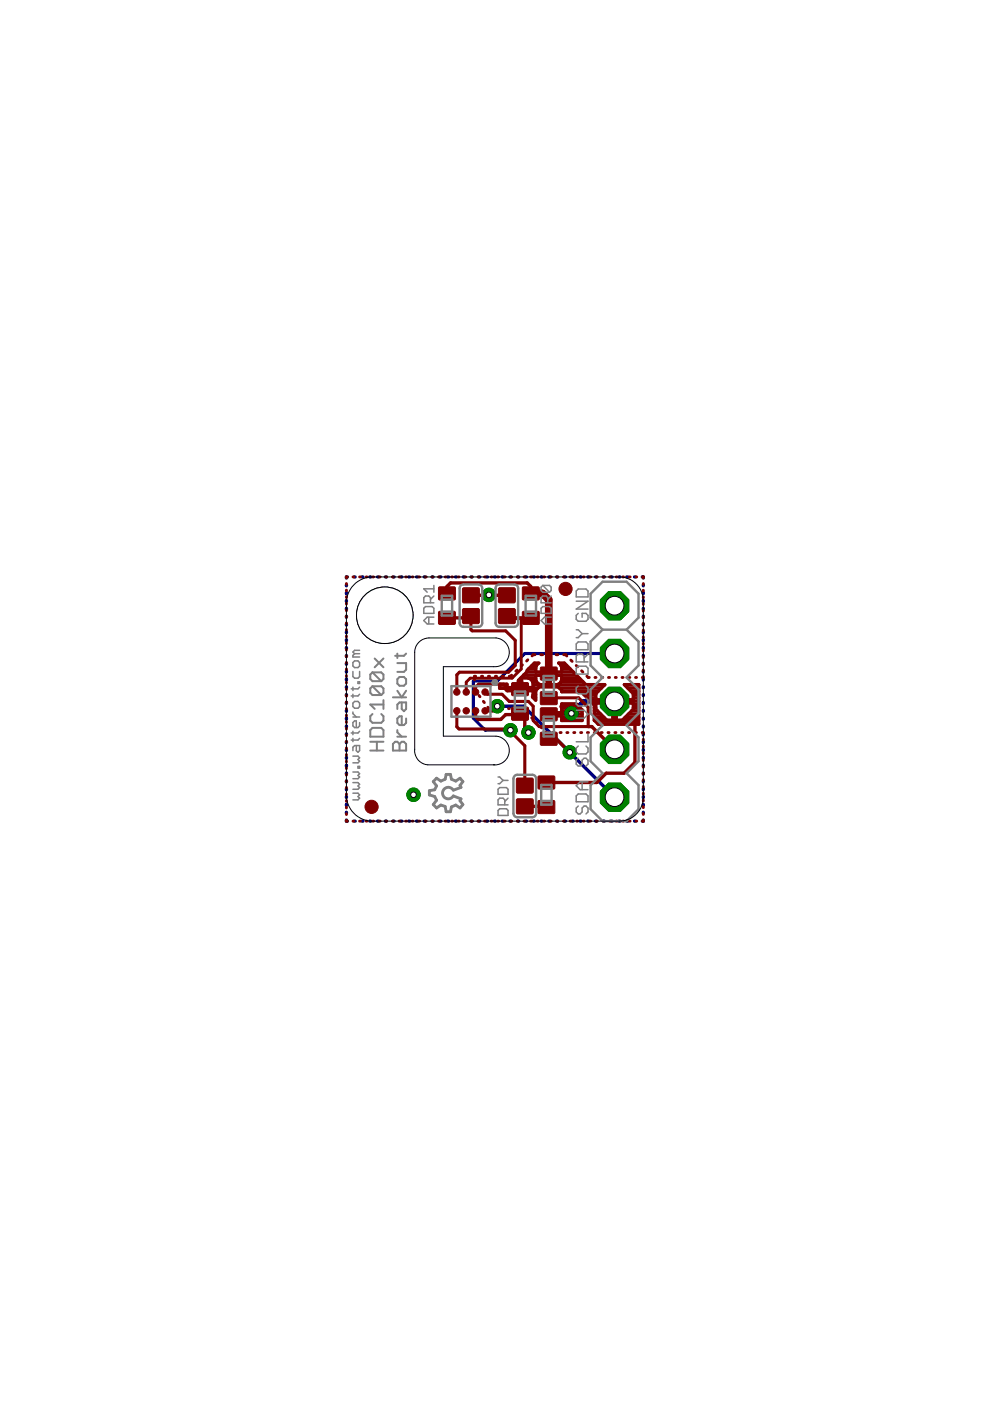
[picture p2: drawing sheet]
<svg xmlns="http://www.w3.org/2000/svg" width="210mm" height="297mm" viewBox="0 0 210 297" stroke-linecap="round" stroke-linejoin="round" font-family="sans-serif">
<path d="M130.3 148.7h-6.6l-2.5 2.6" fill="none" stroke="#000080" stroke-width="1"/>
<g fill="none" stroke="#000080" stroke-width=".72">
<path d="M73.4 124v.2M73.4 125.6v.3M73.4 127.3v.2M73.4 129v.2M73.4 130.6v.3M73.4 132.3v.2M73.4 134v.2M73.4 135.6v.2M73.4 137.3v.2M73.4 139v.2M73.7 122.3h-.3v.3M75.1 122.3h.2"/>
<path d="M76.8 122.3h.2M78.4 122.3h.2M80.1 122.3h.2M81.7 122.3h.2M83.4 122.3h.2M85 122.3h.2M86.7 122.3h.2M88.3 122.3h.2M90 122.3h.2M91.6 122.3h.2M93.3 122.3h.2M94.9 122.3h.2"/>
<path d="M96.6 122.3h.2M98.2 122.3h.2M99.9 122.3h.2M101.5 122.3h.2M103.2 122.3h.2M104.8 122.3h.2M106.5 122.3h.2M108.1 122.3h.2M109.8 122.3h.2M111.4 122.3h.2M113.1 122.3h.2M114.7 122.3h.2"/>
<path d="M116.4 122.3h.2M118 122.3h.2M119.7 122.3h.2M121.3 122.3h.2M123 122.3h.2M124.6 122.3h.2M126.3 122.3h.2M127.9 122.3h.2M129.6 122.3h.2M131.2 122.3h.2M132.9 122.3h.2M134.5 122.3h.2"/>
<path d="M136.2 122.3h.2v.3M136.4 124v.2M136.4 125.6v.3M136.4 127.3v.2M136.4 129v.2M136.4 130.6v.3M136.4 132.3v.2M136.4 134v.2M136.4 135.6v.2M136.4 137.3v.2M136.4 139v.2M73.4 140.6v.2"/>
<path d="M73.4 142.3v.2M73.4 143.9v.3M73.4 145.6v.2M73.4 147.3v.2M73.4 148.9v.3M73.4 150.6v.2M73.4 152.3v.2M73.4 153.9v.2M73.4 155.6v.2M73.4 157.2v.3M73.4 158.9v.2M105.4 149.7h5.6l19.3 19.3"/>
<path d="M136.4 140.6v.2M136.4 142.3v.2M136.4 143.9v.3M136.4 145.6v.2M136.4 147.3v.2M136.4 148.9v.3M136.4 150.6v.2M136.4 152.3v.2M136.4 153.9v.2M136.4 155.6v.2M136.4 157.2v.3M136.4 158.9v.2"/>
<path d="M73.4 173.9v.2h.3M73.4 160.6v.2M73.4 162.2v.3M73.4 163.9v.2M73.4 165.6v.2M73.4 167.2v.2M73.4 168.9v.2M73.4 170.5v.3M73.4 172.2v.2M75.1 174.1h.2M76.8 174.1h.2M78.4 174.1h.2"/>
<path d="M80.1 174.1h.2M81.7 174.1h.2M83.4 174.1h.2M85 174.1h.2M86.7 174.1h.2M88.3 174.1h.2M90 174.1h.2M91.6 174.1h.2M93.3 174.1h.2M94.9 174.1h.2M96.6 174.1h.2M98.2 174.1h.2"/>
<path d="M99.9 174.1h.2M101.5 174.1h.2M103.2 174.1h.2M104.8 174.1h.2M106.5 174.1h.2M108.1 174.1h.2M109.8 174.1h.2M111.4 174.1h.2M113.1 174.1h.2M114.7 174.1h.2M116.4 174.1h.2M118 174.1h.2"/>
<path d="M119.7 174.1h.2M121.3 174.1h.2M123 174.1h.2M124.6 174.1h.2M126.3 174.1h.2M127.9 174.1h.2M129.6 174.1h.2M131.2 174.1h.2M132.9 174.1h.2M134.5 174.1h.2M136.4 173.9v.2h-.2M136.4 160.6v.2"/>
<path d="M136.4 162.2v.3M136.4 163.9v.2M136.4 165.6v.2M136.4 167.2v.2M136.4 168.9v.2M136.4 170.5v.3M136.4 172.2v.2"/>
</g>
<path d="M130.3 138.6h-19l-5.9 5.8h-5v7.9l2.5 2.5h5.3" fill="none" stroke="#000080" stroke-width=".66"/>
<circle cx="130.3" cy="128.4" r="3.3" fill="#008000" stroke="#008000" stroke-width=".21"/>
<circle cx="130.3" cy="128.4" r="1.99" fill="#fff" stroke="#000" stroke-width=".21"/>
<circle cx="130.3" cy="138.6" r="3.3" fill="#008000" stroke="#008000" stroke-width=".21"/>
<circle cx="130.3" cy="138.6" r="1.99" fill="#fff" stroke="#000" stroke-width=".21"/>
<circle cx="130.3" cy="148.7" r="3.3" fill="#008000" stroke="#008000" stroke-width=".21"/>
<circle cx="130.3" cy="148.7" r="1.99" fill="#fff" stroke="#000" stroke-width=".21"/>
<circle cx="130.3" cy="158.9" r="3.3" fill="#008000" stroke="#008000" stroke-width=".21"/>
<circle cx="130.3" cy="158.9" r="1.99" fill="#fff" stroke="#000" stroke-width=".21"/>
<circle cx="130.3" cy="169" r="3.3" fill="#008000" stroke="#008000" stroke-width=".21"/>
<circle cx="130.3" cy="169" r="1.99" fill="#fff" stroke="#000" stroke-width=".21"/>
<circle cx="121.2" cy="151.3" r="1.42" fill="#008000" stroke="#008000" stroke-width=".21"/>
<circle cx="121.2" cy="151.3" r=".59" fill="#fff" stroke="#000" stroke-width=".21"/>
<circle cx="103.7" cy="126.1" r="1.42" fill="#008000" stroke="#008000" stroke-width=".21"/>
<circle cx="103.7" cy="126.1" r=".59" fill="#fff" stroke="#000" stroke-width=".21"/>
<circle cx="112" cy="155.3" r="1.42" fill="#008000" stroke="#008000" stroke-width=".21"/>
<circle cx="112" cy="155.3" r=".59" fill="#fff" stroke="#000" stroke-width=".21"/>
<circle cx="87.7" cy="168.5" r="1.42" fill="#008000" stroke="#008000" stroke-width=".21"/>
<circle cx="87.7" cy="168.5" r=".59" fill="#fff" stroke="#000" stroke-width=".21"/>
<circle cx="108.2" cy="154.8" r="1.42" fill="#008000" stroke="#008000" stroke-width=".21"/>
<circle cx="108.2" cy="154.8" r=".59" fill="#fff" stroke="#000" stroke-width=".21"/>
<circle cx="105.4" cy="149.7" r="1.42" fill="#008000" stroke="#008000" stroke-width=".21"/>
<circle cx="105.4" cy="149.7" r=".59" fill="#fff" stroke="#000" stroke-width=".21"/>
<circle cx="120.8" cy="159.5" r="1.42" fill="#008000" stroke="#008000" stroke-width=".21"/>
<circle cx="120.8" cy="159.5" r=".59" fill="#fff" stroke="#000" stroke-width=".21"/>
<g fill="#800000" stroke="#800000" stroke-width=".21">
<path d="M114.7 155.3h3.3l.2 .2-.1 2.4-.2 .1h-3.2l-.1-.2v-2.3z" fill-rule="evenodd"/>
<path d="M114.7 150.1h3.3l.2 .2-.1 2.4-.2 .1h-3.2l-.1-.2v-2.3z" fill-rule="evenodd"/>
<path d="M114.7 146.7h3.3l.2 .2-.1 2.4-.2 .1h-3.2l-.1-.3v-2.2z" fill-rule="evenodd"/>
<path d="M114.7 141.5h3.3l.2 .2-.1 2.4-.2 .1h-3.2l-.1-.3v-2.2z" fill-rule="evenodd"/>
<path d="M108.6 150h3.3l.2 .2-.1 2.4-.2 .1h-3.2l-.1-.3v-2.2z" fill-rule="evenodd"/>
<path d="M108.6 144.8h3.3l.2 .2-.1 2.4-.2 .1h-3.2l-.1-.3v-2.2z" fill-rule="evenodd"/>
<path d="M93.1 129.6h3.3l.2 .3-.1 2.4-.2 .1h-3.2l-.1-.3v-2.2z" fill-rule="evenodd"/>
<path d="M93.1 124.5h3.3l.2 .2-.1 2.4-.2 .1h-3.2l-.1-.3v-2.2z" fill-rule="evenodd"/>
<path d="M110.9 129.6h3.3l.1 .3v2.4l-.2 .1h-3.2l-.2-.3v-2.2z" fill-rule="evenodd"/>
<path d="M110.9 124.5h3.3l.1 .2v2.4l-.2 .1h-3.2l-.2-.3v-2.2z" fill-rule="evenodd"/>
<path d="M114.2 169.8h3.3l.1 .2v2.4l-.2 .1h-3.2l-.2-.3v-2.2z" fill-rule="evenodd"/>
<path d="M114.2 164.5h3.3l.1 .3v2.4l-.2 .1h-3.2l-.2-.3v-2.2z" fill-rule="evenodd"/>
<path d="M98.2 124.7h3.3l.1 .2v2.8l-.3 .1h-3.1l-.2-.3v-2.6z" fill-rule="evenodd"/>
<path d="M98.2 129.1h3.3l.1 .2v2.8l-.3 .1h-3.1l-.2-.3v-2.6z" fill-rule="evenodd"/>
<path d="M105.8 124.7h3.3l.2 .2-.1 2.8-.2 .1h-3.2l-.1-.3v-2.6z" fill-rule="evenodd"/>
<path d="M105.8 129.1h3.3l.2 .2-.1 2.8-.2 .1h-3.2l-.1-.3v-2.6z" fill-rule="evenodd"/>
<path d="M109.6 165h3.3l.2 .3-.1 2.7-.2 .2-3.2-.1-.1-.3v-2.5z" fill-rule="evenodd"/>
<path d="M109.6 169.4h3.3l.2 .3-.1 2.7-.2 .2-3.2-.1-.1-.2v-2.6z" fill-rule="evenodd"/>
<circle cx="119.9" cy="124.9" r="1.4"/>
<circle cx="78.8" cy="171.1" r="1.4"/>
<circle cx="102.8" cy="146.7" r=".68"/>
<circle cx="100.8" cy="146.7" r=".68"/>
<circle cx="98.8" cy="146.7" r=".68"/>
<circle cx="96.9" cy="146.7" r=".68"/>
<circle cx="96.9" cy="150.7" r=".68"/>
<circle cx="98.8" cy="150.7" r=".68"/>
<circle cx="100.8" cy="150.7" r=".68"/>
<circle cx="102.8" cy="150.7" r=".68"/>
</g>
<g fill="none" stroke="#800000" stroke-width=".61">
<path d="M73.4 123.7v.2M73.4 125.1v.2M73.4 126.5v.2M73.4 127.9v.2M73.4 129.3v.2M73.4 130.7v.2M73.4 132.1v.1M73.4 133.5v.1M73.4 134.9v.1M73.4 136.3v.1M73.4 137.7v.1M73.4 139.1v.1"/>
<path d="M73.6 122.3h-.2v.2M74.8 122.3h.2M76.2 122.3h.2M77.6 122.3h.2M79 122.3h.2M80.4 122.3h.2M81.8 122.3h.2M83.2 122.3h.2M84.6 122.3h.2M86 122.3h.2M87.4 122.3h.2M88.8 122.3h.2"/>
<path d="M90.2 122.3h.2M91.6 122.3h.2M93 122.3h.2M94.4 122.3h.2M95.8 122.3h.1M97.2 122.3h.1M98.6 122.3h.1M99.9 122.3h.2M101.3 122.3h.2M102.7 122.3h.2M104.1 122.3h.2M105.5 122.3h.2"/>
<path d="M106.9 122.3h.2M108.3 122.3h.2M109.7 122.3h.2M110.5 131.1v10.8l-1.9 1.9h-8.9l-.9 .8v2.1M111.1 122.3h.2M111.9 139.9l-.2 .2M112.5 122.3h.2M113.4 138.8h-.3l-.3 .3M113.9 122.3h.2M114.7 138.8h.4M115.3 122.3h.2M116.3 138.8h.4"/>
<path d="M116.7 122.3h.2M117.9 138.8h.4M118.1 122.3h.2M119.5 122.3h.2M119.5 138.8h.4l.3 .3M120.9 122.3h.2M121 140l.3 .2M122.3 122.3h.1M123.7 122.3h.1M125.1 122.3h.1M126.4 122.3h.2M127.8 122.3h.2"/>
<path d="M129.2 122.3h.2M130.6 122.3h.2M132 122.3h.2M133.4 122.3h.2M134.8 122.3h.2M136.2 122.3h.2v.2M136.4 123.7v.2M136.4 125.1v.2M136.4 126.6v.1M136.4 128v.1M136.4 129.4v.2M136.4 130.8v.2"/>
<path d="M136.4 132.2v.2M136.4 133.6v.2M136.4 135v.2M136.4 136.4v.2M136.4 137.8v.2M136.4 139.2v.2M73.4 140.4v.2M73.4 141.8v.2M73.4 143.2v.2M73.4 144.6v.2M73.4 146v.2M73.4 147.4v.2"/>
<path d="M73.4 148.8v.2M73.4 150.2v.2M73.4 151.6v.2M73.4 153v.2M73.4 154.4v.2M73.4 155.8v.2M73.4 157.2v.2M73.4 158.6v.1M73.4 160v.1M100.6 145.4v.8l.2 .3M100.9 143.4h-.3v.8M101.6 147.4l.2 .3"/>
<path d="M102.1 143.4h.2M102.5 148.7l.2 .3M103.4 149.9l.4 .3M103.5 143.4h.3M105 143.4h.3M105.1 150.2h.1M106.4 150.2h.2M106.5 143.4h.2M106.8 145.1h-5.3l-.7 .6v1M107.8 150.2h.2M108.5 143.2l-.5 .2M109.2 150.2h.2"/>
<path d="M109.6 142.1l-.2 .2M110.6 150.2l.3 .2M110.8 141l-.3 .2M111.8 151.2l.1 .2M112.7 152.2l.2 .1M113.7 153.2l.2 .1M114.7 154.2l.2 .1M115.7 155.2l.4 .1M117.3 155.3h.2M118.7 155.3h.3M120.2 155.3h.2M121.6 155.3h.3"/>
<path d="M122.2 141.1l.2 .3M123.1 155.3h.2M123.3 142.2l.3 .3M124.4 143.4l.3 .2h.2M124.5 155.3h.3M126 155.3h.2M126.2 143.6h.2M127.4 155.3h.3M127.6 143.6h.2M128.9 155.3h.2M129 143.6h.2M130.4 155.3h.2"/>
<path d="M130.5 143.6h.2M131.8 155.3h.2M131.9 143.6h.2M133.3 155.3h.2M133.3 143.6h.2M134.7 155.3h.2M134.7 143.6h.3M136.2 155.3h.2v.2M136.4 140.6v.2M136.4 142v.2M136.4 143.4v.2h-.2M136.4 156.7v.3"/>
<path d="M136.4 158.2v.2M136.4 159.6v.2M73.4 173.9v.2h.2M73.4 161.4v.1M73.4 162.8v.1M73.4 164.1v.2M73.4 165.5v.2M73.4 166.9v.2M73.4 168.3v.2M73.4 169.7v.2M73.4 171.1v.2M73.4 172.5v.2"/>
<path d="M74.8 174.1h.2M76.2 174.1h.2M77.6 174.1h.2M79 174.1h.2M80.4 174.1h.2M81.8 174.1h.2M83.2 174.1h.2M84.6 174.1h.2M86 174.1h.2M87.4 174.1h.2M88.8 174.1h.2M90.2 174.1h.2"/>
<path d="M91.6 174.1h.2M93 174.1h.2M94.4 174.1h.2M95.8 174.1h.1M97.2 174.1h.1M98.6 174.1h.1M99.9 174.1h.2M101.3 174.1h.2M102.7 174.1h.2M104.1 174.1h.2M105.5 174.1h.2M106.9 174.1h.2"/>
<path d="M108.3 174.1h.2M109.7 174.1h.2M111.1 174.1h.2M112.5 174.1h.2M113.9 174.1h.2M115.3 174.1h.2M116.7 174.1h.2M118.1 174.1h.2M119.5 174.1h.2M120.9 174.1h.2M122.3 174.1h.1M123.7 174.1h.1"/>
<path d="M125.1 174.1h.1M126.4 174.1h.2M127.8 174.1h.2M129.2 174.1h.2M130.6 174.1h.2M132 174.1h.2M133.4 174.1h.2M134.8 174.1h.2M136.4 173.9v.2h-.2M136.4 161v.2M136.4 162.5v.2M136.4 163.9v.2"/>
<path d="M136.4 165.3v.2M136.4 166.8v.2M136.4 168.2v.2M136.4 169.6v.2M136.4 171v.2M136.4 172.5v.2"/>
</g>
<path d="M99.8 130.6v2.9l.3 .3h7.1l2 2v5.3l-1.4 1.4h-10.4l-.5 .6v3.6M96.9 150.7v3.4l.4 .5h10.7l.2 .2M102.8 146.7l.5 .5h3.1l1.6 1.5h4l1.1 1v3.1l1.2 1.3h10.4v-4.1l-2-2h-6.3M106.8 145.1l.9 1.1h2.2M108 154.8l3.3 3.3v8.5M121.2 151.3h-4.7l-.1 .1" fill="none" stroke="#800000" stroke-width=".66"/>
<g fill="none" stroke="#800000" stroke-width=".72">
<path d="M94.8 125.8v-1.4l.7-.8h16.3l.7 .8v1.4M99.8 126.2h7.7M99.8 130.6l-.4 .4h-4.6M112.5 131h-4.9l-.1-.4v.5h3M100.8 150.7v1.3l.6 .5h4.8l1-1h2.6l.5-.2 1 1.3v1.5l1.2 1.2v1M102.8 146.7h.1M105.4 149.7l-.9 1h-1.7M105.9 145.2h1.6M108 154.8h.2M109.9 145.2h.7M109.9 144.5h.7M110.3 146.1l-.4 .1"/>
<path d="M110.3 143.8h.3M110.6 145.9h3.4M111 143.2h11.2M111.7 142.5h1.9M112.1 141.8h1.5M112.2 143.8l-1.6-.1v2.8h2.4l-.1 1.3 .7 .6v-2l.7-.8h4.1l.7 .8v.3h4.1l2.8 2.8v3.2l.9 .8h8.5v-8.3h-3l1.9 1.9v1.3h-3.6v4.3h1.3l2.3-2.3v-1.3h-8v1.3l2.4 2.3h1.2v-4.3h-3.6v-1.3l1.9-1.9h-15.2M112.2 143.8l.7 .7M112.3 143.8h1.3M112.8 141.1h.9M112.9 144.5l.1 1.3h-5.5v-.7h-1.6v.8h4M112.9 144.5h.8M113 147.3h.6"/>
<path d="M113 146.6h.6M113.1 148h.5M113.6 143.2l.1 1.2 .4 .5 .6 .3M116 145.2v-2.7h-2.4a1.62 1.62 0 0 1 .6-1.9h-.9l-3.4 3.7v2.2h-2.4l-.5-.6M116 144.5h.7M116 143.8h.7M116.4 156.6h1.5l2.9 2.9M116.7 151.1h2.4l-.1-1.3 .1-.6h3.1l1.2 1.3v2.3h-4.3v-1h-2.4zM116.7 151.4h6.7M118.6 145.9h8.9M119 141.1h1.1M119 144.5h4.6"/>
<path d="M119.1 150h3.8M119.1 143.2a1.68 1.68 0 0 1-.5 1.7l-.6 .3M119.1 152.1h4.3M119.1 150.7h4.3M119.1 149.3h3.2M119.1 146.6h7.7M119.1 143.8h3.8M119.1 142.5h2.4M119.1 141.8h1.7M123.8 147.3h2.5M124.2 145.2l-4.5-4.6h-1.3l.2 .1a1.74 1.74 0 0 1 .5 1.8h-2.4v2.7M124.5 148h1.8"/>
<path d="M124.7 154.1h.8l4.8 4.8M125.2 148.7h4.7M125.9 149.3h.4M126 152.1h2M126 151.4h1.4M126 150.7h.7M126 150h.3M126.1 152.8h9.3M126.8 153.5h8.6M129.9 152.1h.8M129.9 151.4h.8M129.9 150.7h.8"/>
<path d="M129.9 150h.8M129.9 149.3h.8M130.7 148.7h4.7M132.6 152.1h2.8M133.1 145.9h2.3M133.2 151.4h2.2M133.8 146.6h1.6M133.9 150.7h1.5M134.3 150h1.1M134.3 149.3h1.1M134.3 148h1.1M134.3 147.3h1.1"/>
<path d="M134.6 153v8.6l-2.3 2.3h-3.8l-1.9 2h-10.8M111.3 171h5.4l-.9 .1"/>
</g>
<path d="M112.5 125.8h2.5l1.4 1.3v15.7" fill="none" stroke="#800000" stroke-width="1.6"/>
<circle cx="130.3" cy="128.4" r="3.3" fill="#008000" stroke="#008000" stroke-width=".21"/>
<circle cx="130.3" cy="128.4" r="1.99" fill="#fff" stroke="#000" stroke-width=".21"/>
<circle cx="130.3" cy="138.6" r="3.3" fill="#008000" stroke="#008000" stroke-width=".21"/>
<circle cx="130.3" cy="138.6" r="1.99" fill="#fff" stroke="#000" stroke-width=".21"/>
<circle cx="130.3" cy="148.7" r="3.3" fill="#008000" stroke="#008000" stroke-width=".21"/>
<circle cx="130.3" cy="148.7" r="1.99" fill="#fff" stroke="#000" stroke-width=".21"/>
<circle cx="130.3" cy="158.9" r="3.3" fill="#008000" stroke="#008000" stroke-width=".21"/>
<circle cx="130.3" cy="158.9" r="1.99" fill="#fff" stroke="#000" stroke-width=".21"/>
<circle cx="130.3" cy="169" r="3.3" fill="#008000" stroke="#008000" stroke-width=".21"/>
<circle cx="130.3" cy="169" r="1.99" fill="#fff" stroke="#000" stroke-width=".21"/>
<circle cx="121.2" cy="151.3" r="1.42" fill="#008000" stroke="#008000" stroke-width=".21"/>
<circle cx="121.2" cy="151.3" r=".59" fill="#fff" stroke="#000" stroke-width=".21"/>
<circle cx="103.7" cy="126.1" r="1.42" fill="#008000" stroke="#008000" stroke-width=".21"/>
<circle cx="103.7" cy="126.1" r=".59" fill="#fff" stroke="#000" stroke-width=".21"/>
<circle cx="112" cy="155.3" r="1.42" fill="#008000" stroke="#008000" stroke-width=".21"/>
<circle cx="112" cy="155.3" r=".59" fill="#fff" stroke="#000" stroke-width=".21"/>
<circle cx="87.7" cy="168.5" r="1.42" fill="#008000" stroke="#008000" stroke-width=".21"/>
<circle cx="87.7" cy="168.5" r=".59" fill="#fff" stroke="#000" stroke-width=".21"/>
<circle cx="108.2" cy="154.8" r="1.42" fill="#008000" stroke="#008000" stroke-width=".21"/>
<circle cx="108.2" cy="154.8" r=".59" fill="#fff" stroke="#000" stroke-width=".21"/>
<circle cx="105.4" cy="149.7" r="1.42" fill="#008000" stroke="#008000" stroke-width=".21"/>
<circle cx="105.4" cy="149.7" r=".59" fill="#fff" stroke="#000" stroke-width=".21"/>
<circle cx="120.8" cy="159.5" r="1.42" fill="#008000" stroke="#008000" stroke-width=".21"/>
<circle cx="120.8" cy="159.5" r=".59" fill="#fff" stroke="#000" stroke-width=".21"/>
<g fill="none" stroke="#808080" stroke-width=".32">
<path d="M75.2 138.6l-.4 .4v.3h1.4M75.2 138.6h1M76.2 137.9h-1l-.4 .3 .4 .4M89.9 129l.3-.4h1.4l.4 .4v1h-2.1zM90.9 130.9v1.4M91.3 127.8v-1.1l-.4-.3h-.7l-.3 .3v1.1h2.1M92 130.9h-1.4l-.7 .7 .7 .7h1.4M92 124.1v1.5M92 126.4l-.7 .7M92 124.8h-2.1l.7 .8M114.7 129l.4-.4h1.4l.4 .4v1h-2.2zM115.1 124.1h1.4l.4 .4v.7l-.4 .4"/>
<path d="M115.1 124.1l-.4 .4v.7l.4 .4h1.4M115.1 124.1l1.4 1.5M115.8 130.9v1.4M116.1 127.8v-1.1l-.3-.3h-.7l-.4 .3v1.1h2.2M116.9 130.9h-1.5l-.7 .7 .7 .7h1.5M116.9 126.4l-.8 .7M122.2 127.5h2.5l-2.5 1.6h2.5M122.2 133.5h.4l.8 .8M122.6 130l-.4 .5v.8l.4 .4h1.6l.5-.4v-.8l-.5-.5h-.8v.9M122.6 124.9h1.6l.5 .4v1.3h-2.5v-1.3zM122.6 136.1h1.6l.5 .4v1.3h-2.5v-1.3zM123.4 134.3l-.8 .9h-.4"/>
<path d="M123.4 134.3h1.3M124.7 138.7l-.9 .8M74.8 140.5l.4-.4h.7l.3 .4v.7l-.3 .3h-.7l-.4-.3zM74.8 142.4v1l.4 .4h.7l.3-.4v-1M74.8 149.1l.4-.4h.7l.3 .4v.7l-.3 .4h-.7l-.4-.4zM74.8 145.7v.7M74.8 147.2v.7M74.8 151v.3l.7 .7M74.8 155v.8M74.8 156.5v.7M74.8 152h1.4M75.5 158.1v1.1l.4 .3 .3-.3v-1.1h-1l-.4 .3v.8"/>
<path d="M75.9 144.6h.3v.3h-.3zM76.2 153.2v.7l-.3 .4h-.7l-.4-.4v-.7l.4-.4h.3v1.5M76.2 156.5l-.3 .4h-1.4M76.2 155l-.3 .4h-1.4M76.2 147.2l-.3 .4h-1.4M76.2 145.7l-.3 .3h-1.4M122.2 150.6h1.6l.9 .8-.9 .9h-1.6M122.6 141.2h1.6l.5 .5v1.2h-2.5v-1.2zM122.6 145.5l-.4 .4v.8l.4 .4h1.6l.5-.4v-.8l-.5-.4M122.6 148l-.4 .4v.9l.4 .4h1.6l.5-.4v-.9l-.5-.4M122.6 158.2l-.4 .4v.8l.4 .5h1.6l.5-.5v-.8l-.5-.4M123.8 140.3v-1.2l-.4-.4h-.8l-.4 .4v1.2h2.5"/>
<path d="M124.7 155.6v1.7h-2.5M74.8 168.2h1.1l.3 .3-.3 .4 .3 .3-.3 .4h-1.1M74.8 165.9h1.1l.3 .4-.3 .3 .3 .4-.3 .3h-1.1M74.8 163.7h1.1l.3 .3-.3 .4 .3 .3-.3 .4h-1.1M74.8 160.3h1.1l.3 .4-.3 .3 .3 .4-.3 .3h-1.1M75.9 162.5h.3v.4h-.3zM105.6 164.7h.3l.8 .8M105.9 171.5h1.5l.3 .3v1.1h-2.1v-1.1zM105.9 167h1.5l.3 .3v1.1h-2.1v-1.1zM106.7 165.5l-.8 .7h-.3M106.7 165.5h1M107 170.6v-1l-.3-.4h-.8l-.3 .4v1h2.1"/>
<path d="M107.7 169.2l-.7 .7M122.2 168.7l.4-.4h1.6l.5 .4v1.3h-2.5zM122.6 160.8l-.4 .4v.8l.4 .4h.4l.4-.4v-.8l.4-.4h.4l.5 .4v.8l-.5 .4M122.6 170.9l-.4 .4v.8l.4 .5h.4l.4-.5v-.8l.4-.4h.4l.5 .4v.8l-.5 .5M123.4 165.8v1.6M124.7 165.8h-1.7l-.8 .8 .8 .8h1.7"/>
</g>
<g fill="none" stroke="#808080" stroke-width=".42">
<path d="M79.4 139.6l1.9 1.9M81.3 139.6l-1.9 1.9M84.2 138.6v.9M86.1 138.6l-.5 .4h-1.8M78.5 159.1h2.8M78.5 157.3h2.8M78.5 154.8l.5-.5h1.8l.5 .5v1.4h-2.8zM79 142.6h1.8l.5 .4v1l-.5 .4M79 145.5h1.8l.5 .5v.9l-.5 .5M79 151.4l-.5 .4v1l.5 .4h1.8l.5-.4v-1l-.5-.4M79 142.6l-.5 .4v1l.5 .4h1.8M79 145.5l-.5 .5v.9l.5 .5h1.8"/>
<path d="M79 145.5l1.8 1.9M79 142.6l1.8 1.8M79.9 157.3v1.8M81.3 148.4v1.9M81.3 149.4h-2.8l.9 .9M83.3 147.8h2.8M83.8 157.3h.4l.5 .4 .5-.4h.4l.5 .4v1.4h-2.8v-1.4zM84.2 156.2h1.9M84.2 140.6h1.9v1.4l-.5 .5h-1.4M84.2 154.8v.5l1 .9M84.2 146.5l1 1.3 .9-1.3M84.7 143.5h.9l.5 .5v.9l-.5 .5h-.9l-.5-.5v-.9z"/>
<path d="M84.7 157.7v1.4M85.2 148.9v1.4l.4 .5 .5-.5v-1.4h-1.4l-.5 .5v.9M86.1 152.3v1l-.5 .4h-.9l-.5-.4v-1l.5-.4h.5v1.8"/>
</g>
<g fill="none" stroke="#808080" stroke-width=".51">
<path d="M93.7 126.3h2.2v4.2h-2.2zM93.7 129.7h2.2M93.7 127.1h2.2M97.7 124.1l.6-.2h3.2l.4 .1 .2 .3 .1 7.8-.3 .7-3.6 .1-.4-.1-.3-.3-.1-7.8zM105.3 124.1l.6-.2h3.2l.4 .1 .2 .3 .2 7.8-.2 .4-.2 .3-3.6 .1-.4-.1-.3-.3-.1-7.8zM111.4 126.3h2.2v4.2h-2.2zM111.4 129.7h2.2M111.4 127.1h2.2M127.8 133.5l-2.6-2.5v-5.1l2.6-2.6h5l2.6 2.6v5.1l-2.6 2.5M127.8 133.5l-2.6 2.5v5.1l2.6 2.5-2.6 2.6v5.1l2.6 2.5-2.6 2.5v5.1l2.6 2.5-2.6 2.6v5.1l2.6 2.5h5l2.6-2.5v-5.1l-2.6-2.6 2.6-2.5v-5.1l-2.6-2.5 2.6-2.5v-5.1l-2.6-2.6 2.6-2.5v-5.1l-2.6-2.5M127.8 133.5h5M95.7 145.5h8.3v6.5h-8.3z"/>
<path d="M109.2 146.6h2.2v4.2h-2.2zM109.2 150h2.2M109.2 147.4h2.2M115.3 152h2.2v4.1h-2.2zM115.3 143.3h2.2v4.2h-2.2zM115.3 155.3h2.2M115.3 152.7h2.2M115.3 146.7h2.2M115.3 144.1h2.2M109.1 164.5l.6-.2h3.2l.4 .1 .3 .3 .1 7.8-.1 .4-.3 .3-3.6 .1-.4-.1-.3-.3-.1-.4v-7.4zM114.7 166.4h2.2v4.2h-2.2zM114.7 169.8h2.2"/>
<path d="M114.7 167.2h2.2"/>
</g>
<path d="M92.6 165l.9 .6 .9-.4 .2-1h.9l.2 1 .9 .4 .9-.6 .6 .7-.6 .8 .2 .4-1.6 .6a1.23 1.23 0 0 0-1.8-.3 1.23 1.23 0 0 0 0 1.9 1.23 1.23 0 0 0 1.8-.3l1.6 .6-.2 .4 .6 .8-.6 .7-.9-.6-.9 .4-.2 1h-.9l-.2-1.1-.9-.3-.9 .6-.7-.7 .7-.9-.4-.8-1.2-.3v-1l1.2-.2 .4-.8-.7-.9z" fill="none" stroke="#808080" stroke-width=".61"/>
<path d="M104.5 144.2a.66 .66 0 0 1 1 .3 .66 .66 0 0 1-.4 .9 .66 .66 0 0 1-.8-.7l.7-.1 .1 .2-.8-.1z" fill-rule="evenodd" fill="#808080" stroke="#808080" stroke-width=".21"/>
<g fill="none" stroke="#000" stroke-width=".21">
<path d="M75.4 123.6l1.7-.9 1.8-.4h52.4a5.1 5.1 0 0 1 5.1 5.1v41.6a5.1 5.1 0 0 1-5.1 5.1h-51.8a5.6 5.6 0 0 1-6.1-5.1v-41.6l.5-1.8 .7-1.1z"/>
<circle cx="81.6" cy="130.5" r="6"/>
</g>
<circle cx="81.6" cy="130.5" r="6" fill="#fff" stroke="#000" stroke-width=".21"/>
<path d="M104.7 162.2a3 3 0 0 0 3.3-2.8 3 3 0 0 0-2.8-3.3h-11.2v-14.7h10.7a3.1 3.1 0 0 0 3.3-2.8 3.1 3.1 0 0 0-2.8-3.3h-14.2a3.1 3.1 0 0 0-3.1 3v20.6a3 3 0 0 0 2.8 3.3h14.2" fill="none" stroke="#000" stroke-width=".21"/>
</svg>
